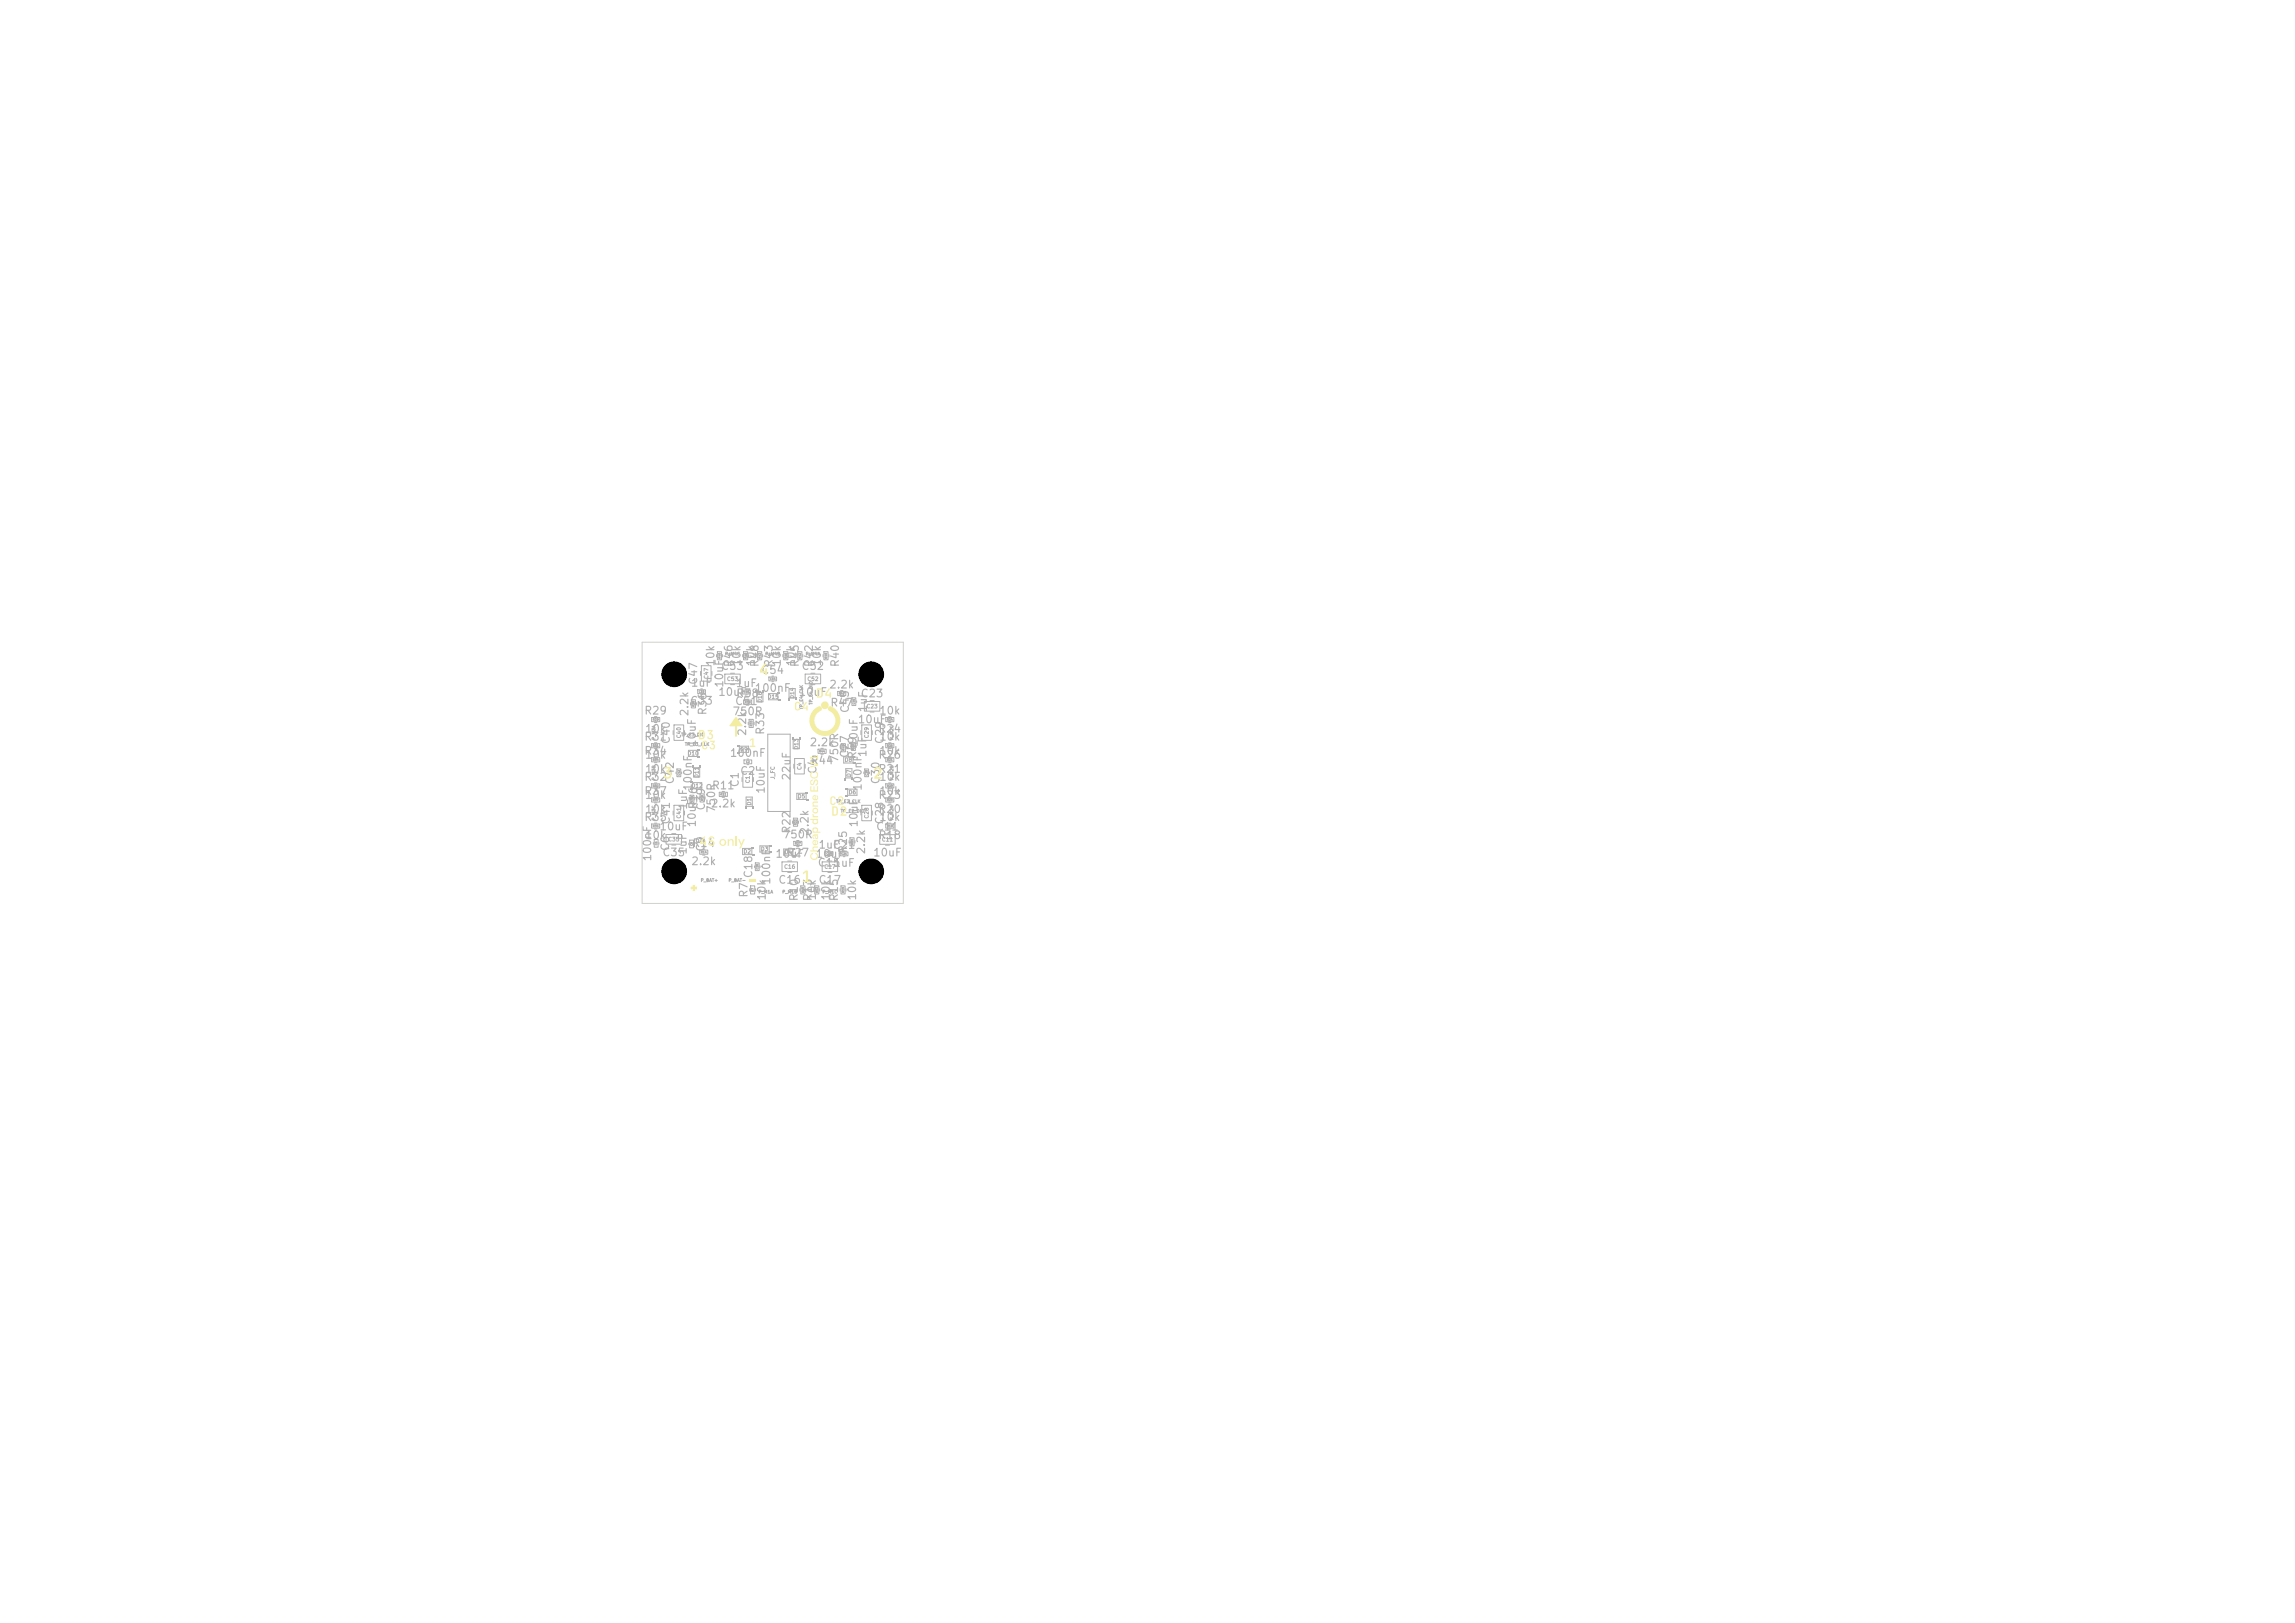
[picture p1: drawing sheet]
<svg xmlns="http://www.w3.org/2000/svg" width="297mm" height="210mm" viewBox="0 0 297 210" stroke-linecap="round" stroke-linejoin="round" font-family="sans-serif">
<defs><g id="words">
<g font-size="1" fill="#afafaf">
<text x="89.3" y="89.1">1uF</text>
<text x="90.5" y="88.7" transform="rotate(-90 90.5 88.7)">C47</text>
<text x="92.7" y="86.3" transform="rotate(-90 92.7 86.3)">10k</text>
<text x="93.2" y="86.9">C53</text>
<text x="93.8" y="89.1" transform="rotate(-90 93.8 89.1)">10uF</text>
<text x="95" y="86.4" transform="rotate(-90 95 86.4)">R46</text>
<text x="95.1" y="89.1">1uF</text>
<text x="96.1" y="86.3" transform="rotate(-90 96.1 86.3)">10k</text>
<text x="97.6" y="89.8">100nF</text>
<text x="97.9" y="86.3" transform="rotate(-90 97.9 86.3)">10k</text>
<text x="98.4" y="86.4" transform="rotate(-90 98.4 86.4)">R48</text>
<text x="98.4" y="87.4">C54</text>
<text x="100.2" y="86.4" transform="rotate(-90 100.2 86.4)">R43</text>
<text x="101.3" y="86.3" transform="rotate(-90 101.3 86.3)">10k</text>
<text x="103.1" y="86.3" transform="rotate(-90 103.1 86.3)">10k</text>
<text x="103.6" y="86.4" transform="rotate(-90 103.6 86.4)">R45</text>
<text x="103.6" y="86.9">C52</text>
<text x="105.4" y="86.4" transform="rotate(-90 105.4 86.4)">R42</text>
<text x="106.5" y="86.3" transform="rotate(-90 106.5 86.3)">10k</text>
<text x="107.2" y="89.3">2.2k</text>
<text x="108.8" y="86.4" transform="rotate(-90 108.8 86.4)">R40</text>
<text x="83.3" y="92.7">R29</text>
<text x="83.4" y="95">10k</text>
<text x="89.2" y="91.4">C33</text>
<text x="89.3" y="92.8" transform="rotate(-90 89.3 92.8)">2.2k</text>
<text x="91.7" y="92.6" transform="rotate(-90 91.7 92.6)">R36</text>
<text x="92.9" y="90.3">10uF</text>
<text x="94.7" y="92.8">750R</text>
<text x="95" y="91.5">C51</text>
<text x="95.2" y="90.4">R38</text>
<text x="96.8" y="95.3" transform="rotate(-90 96.8 95.3)">2.2k</text>
<text x="99.1" y="95.2" transform="rotate(-90 99.1 95.2)">R33</text>
<text x="103.3" y="90.3">10uF</text>
<text x="107.4" y="91.7">R47</text>
<text x="110.1" y="92.3" transform="rotate(-90 110.1 92.3)">C45</text>
<text x="110.9" y="93.8">10uF</text>
<text x="111.3" y="90.5">C23</text>
<text x="112.4" y="92.2" transform="rotate(-90 112.4 92.2)">1uF</text>
<text x="113.6" y="95">R24</text>
<text x="113.7" y="92.7">10k</text>
<text x="83.3" y="101.3">R32</text>
<text x="83.3" y="97.9">R34</text>
<text x="83.3" y="96.1">R31</text>
<text x="83.4" y="100.2">10k</text>
<text x="83.4" y="98.4">10k</text>
<text x="86.9" y="96.4" transform="rotate(-90 86.9 96.4)">C40</text>
<text x="87.4" y="101.6" transform="rotate(-90 87.4 101.6)">C42</text>
<text x="90.3" y="96.7" transform="rotate(-90 90.3 96.7)">10uF</text>
<text x="94.4" y="98.2">100nF</text>
<text x="95.7" y="100.5">C2</text>
<text x="95.8" y="101.9" transform="rotate(-90 95.8 101.9)">C1</text>
<text x="102.5" y="101.1" transform="rotate(-90 102.5 101.1)">22uF</text>
<text x="104.7" y="96.8">2.2k</text>
<text x="104.8" y="99.1">R44</text>
<text x="105.9" y="100.2" transform="rotate(-90 105.9 100.2)">C4</text>
<text x="108.7" y="98.8" transform="rotate(-90 108.7 98.8)">750R</text>
<text x="110" y="98.2" transform="rotate(-90 110 98.2)">C27</text>
<text x="111.1" y="98.3" transform="rotate(-90 111.1 98.3)">R49</text>
<text x="111.2" y="96.7" transform="rotate(-90 111.2 96.7)">10uF</text>
<text x="112.4" y="98.1" transform="rotate(-90 112.4 98.1)">1uF</text>
<text x="113.6" y="100.2">R21</text>
<text x="113.6" y="98.4">R26</text>
<text x="113.7" y="97.9">10k</text>
<text x="113.7" y="96.1">10k</text>
<text x="113.7" y="101.3">10k</text>
<text x="114.1" y="101.6" transform="rotate(-90 114.1 101.6)">C30</text>
<text x="114.6" y="96.4" transform="rotate(-90 114.6 96.4)">C29</text>
<text x="83.3" y="103.1">R37</text>
<text x="83.3" y="106.5">R35</text>
<text x="83.4" y="103.6">10k</text>
<text x="83.4" y="105.4">10k</text>
<text x="85.3" y="107.7">10uF</text>
<text x="86.9" y="106.8" transform="rotate(-90 86.9 106.8)">C41</text>
<text x="89.1" y="104.9" transform="rotate(-90 89.1 104.9)">1uF</text>
<text x="89.8" y="102.4" transform="rotate(-90 89.8 102.4)">100nF</text>
<text x="90.3" y="107.1" transform="rotate(-90 90.3 107.1)">10uF</text>
<text x="90.4" y="104.8" transform="rotate(-90 90.4 104.8)">R16</text>
<text x="91.5" y="105" transform="rotate(-90 91.5 105)">C39</text>
<text x="91.9" y="104.7">2.2k</text>
<text x="92.1" y="102.4">R11</text>
<text x="92.8" y="105.3" transform="rotate(-90 92.8 105.3)">750R</text>
<text x="99.2" y="102.8" transform="rotate(-90 99.2 102.8)">10uF</text>
<text x="102.5" y="107.9" transform="rotate(-90 102.5 107.9)">R22</text>
<text x="111.2" y="107.1" transform="rotate(-90 111.2 107.1)">10uF</text>
<text x="111.7" y="102.4" transform="rotate(-90 111.7 102.4)">100nF</text>
<text x="113.3" y="107.7">C11</text>
<text x="113.6" y="105.4">R20</text>
<text x="113.6" y="103.6">R23</text>
<text x="113.7" y="106.5">10k</text>
<text x="113.7" y="103.1">10k</text>
<text x="114.6" y="106.8" transform="rotate(-90 114.6 106.8)">C28</text>
<text x="83.4" y="108.8">10k</text>
<text x="84.5" y="111.5" transform="rotate(-90 84.5 111.5)">100nF</text>
<text x="85.6" y="111">C35</text>
<text x="86.8" y="110.2" transform="rotate(-90 86.8 110.2)">C6</text>
<text x="89.1" y="110.7" transform="rotate(-90 89.1 110.7)">1uF</text>
<text x="89.4" y="112.2">2.2k</text>
<text x="89.5" y="109.8">R14</text>
<text x="91.4" y="110.3" transform="rotate(-90 91.4 110.3)">C9</text>
<text x="97.6" y="113.7" transform="rotate(-90 97.6 113.7)">C18</text>
<text x="100.3" y="111.2">10uF</text>
<text x="101.2" y="108.7">750R</text>
<text x="101.7" y="111.1">R27</text>
<text x="104.9" y="108.1" transform="rotate(-90 104.9 108.1)">2.2k</text>
<text x="105.5" y="111.2">10uF</text>
<text x="105.7" y="112.4">C15</text>
<text x="105.8" y="110">1uF</text>
<text x="107.7" y="110.1">C21</text>
<text x="107.8" y="112.4">1uF</text>
<text x="109.8" y="110.5" transform="rotate(-90 109.8 110.5)">R25</text>
<text x="112.2" y="110.6" transform="rotate(-90 112.2 110.6)">2.2k</text>
<text x="112.9" y="111.1">10uF</text>
<text x="113.6" y="108.8">R18</text>
<text x="97" y="116.2" transform="rotate(-90 97 116.2)">R7</text>
<text x="99.3" y="116.6" transform="rotate(-90 99.3 116.6)">10k</text>
<text x="99.9" y="114.6" transform="rotate(-90 99.9 114.6)">100nF</text>
<text x="100.6" y="114.6">C16</text>
<text x="103.5" y="116.7" transform="rotate(-90 103.5 116.7)">R10</text>
<text x="105.3" y="116.7" transform="rotate(-90 105.3 116.7)">R13</text>
<text x="105.8" y="116.6" transform="rotate(-90 105.8 116.6)">10k</text>
<text x="105.8" y="114.6">C17</text>
<text x="107.6" y="116.6" transform="rotate(-90 107.6 116.6)">10k</text>
<text x="108.7" y="116.7" transform="rotate(-90 108.7 116.7)">R15</text>
<text x="111" y="116.6" transform="rotate(-90 111 116.6)">10k</text>
</g>
<g font-size=".5" fill="#afafaf">
<text x="91.8" y="87.9" transform="rotate(-90 91.8 87.9)">C47</text>
<text x="94" y="88.2">C53</text>
<text x="104.4" y="88.2">C52</text>
<text x="88.2" y="95.6" transform="rotate(-90 88.2 95.6)">C40</text>
<text x="98.7" y="91" transform="rotate(-90 98.7 91)">D16</text>
<text x="99.3" y="90.5">D15</text>
<text x="102.9" y="90.5" transform="rotate(-90 102.9 90.5)">D14</text>
<text x="112.1" y="91.8">C23</text>
<text x="112.5" y="95.6" transform="rotate(-90 112.5 95.6)">C29</text>
<text x="88.9" y="97.9">D10</text>
<text x="90.5" y="100.7" transform="rotate(-90 90.5 100.7)">D11</text>
<text x="95.7" y="97.3">D9</text>
<text x="97.1" y="101.4" transform="rotate(-90 97.1 101.4)">C1</text>
<text x="100.4" y="100.9" transform="rotate(-90 100.4 100.9)">J_FC</text>
<text x="103.4" y="97.1" transform="rotate(-90 103.4 97.1)">D13</text>
<text x="103.8" y="99.7" transform="rotate(-90 103.8 99.7)">C4</text>
<text x="109.2" y="98.7">D8</text>
<text x="110.2" y="100.6" transform="rotate(-90 110.2 100.6)">D7</text>
<text x="88.2" y="106" transform="rotate(-90 88.2 106)">C41</text>
<text x="89.4" y="102">D12</text>
<text x="97.3" y="104.3" transform="rotate(-90 97.3 104.3)">D1</text>
<text x="103.2" y="103.4">D5</text>
<text x="109.8" y="102.9">D6</text>
<text x="112.5" y="106" transform="rotate(-90 112.5 106)">C28</text>
<text x="86.4" y="109">C35</text>
<text x="96.2" y="110.6">D2</text>
<text x="98.4" y="110.2">D3</text>
<text x="101.4" y="112.5">C16</text>
<text x="101.5" y="110.6">D4</text>
<text x="106.6" y="112.5">C17</text>
<text x="114.1" y="109">C11</text>
</g>
<g font-size=".4" fill="#afafaf">
<text x="93.8" y="84.9">P_M4C</text>
<text x="99" y="84.9">P_M4B</text>
<text x="104.2" y="84.9">P_M4A</text>
<text x="84.9" y="95.8" transform="rotate(-90 84.9 95.8)">P_M3A</text>
<text x="88.1" y="95.4">TP_E3_DIO</text>
<text x="104" y="91.8" transform="rotate(-90 104 91.8)">TP_E4_CLK</text>
<text x="105.2" y="91.2" transform="rotate(-90 105.2 91.2)">TP_E4_DIO</text>
<text x="115.7" y="95.8" transform="rotate(-90 115.7 95.8)">P_M2C</text>
<text x="84.9" y="101" transform="rotate(-90 84.9 101)">P_M3B</text>
<text x="88.6" y="96.6">TP_E3_CLK</text>
<text x="115.7" y="101" transform="rotate(-90 115.7 101)">P_M2B</text>
<text x="84.9" y="106.2" transform="rotate(-90 84.9 106.2)">P_M3C</text>
<text x="108.2" y="104">TP_E2_CLK</text>
<text x="108.8" y="105.2">TP_E2_DIO</text>
<text x="115.7" y="106.2" transform="rotate(-90 115.7 106.2)">P_M2A</text>
<text x="90.6" y="114.2">P_BAT+</text>
<text x="94.2" y="114.2">P_BAT-</text>
<text x="98.1" y="115.7">P_M1A</text>
<text x="101.2" y="115.7">P_M1B</text>
<text x="106.4" y="115.7">P_M1C</text>
</g>
<g font-size=".3" fill="#afafaf">
<text x="90.4" y="89.7">C33</text>
<text x="93.3" y="85.3" transform="rotate(-90 93.3 85.3)">R46</text>
<text x="96.2" y="89.7">C51</text>
<text x="96.7" y="85.3" transform="rotate(-90 96.7 85.3)">R48</text>
<text x="98.5" y="85.3" transform="rotate(-90 98.5 85.3)">R43</text>
<text x="99.6" y="88">C54</text>
<text x="101.9" y="85.3" transform="rotate(-90 101.9 85.3)">R45</text>
<text x="103.7" y="85.3" transform="rotate(-90 103.7 85.3)">R42</text>
<text x="107.1" y="85.3" transform="rotate(-90 107.1 85.3)">R40</text>
<text x="108.5" y="89.9">R47</text>
<text x="84.4" y="93.3">R29</text>
<text x="89.9" y="91.5" transform="rotate(-90 89.9 91.5)">R36</text>
<text x="96.3" y="91.1">R38</text>
<text x="97.4" y="94" transform="rotate(-90 97.4 94)">R33</text>
<text x="110.7" y="91.2" transform="rotate(-90 110.7 91.2)">C45</text>
<text x="114.7" y="93.3">R24</text>
<text x="84.4" y="101.9">R32</text>
<text x="84.4" y="98.5">R34</text>
<text x="84.4" y="96.7">R31</text>
<text x="88" y="100.4" transform="rotate(-90 88 100.4)">C42</text>
<text x="96.5" y="98.8">C2</text>
<text x="106" y="97.4">R44</text>
<text x="109.3" y="97.2" transform="rotate(-90 109.3 97.2)">R49</text>
<text x="110.6" y="97" transform="rotate(-90 110.6 97)">C27</text>
<text x="112.3" y="100.4" transform="rotate(-90 112.3 100.4)">C30</text>
<text x="114.7" y="98.5">R21</text>
<text x="114.7" y="96.7">R26</text>
<text x="114.7" y="101.9">R23</text>
<text x="84.4" y="103.7">R37</text>
<text x="84.4" y="107.1">R35</text>
<text x="89.7" y="103.8" transform="rotate(-90 89.7 103.8)">C39</text>
<text x="91.1" y="103.7" transform="rotate(-90 91.1 103.7)">R16</text>
<text x="93.2" y="103">R11</text>
<text x="103.1" y="106.8" transform="rotate(-90 103.1 106.8)">R22</text>
<text x="114.7" y="107.1">R18</text>
<text x="114.7" y="103.7">R20</text>
<text x="85.1" y="109.4" transform="rotate(-90 85.1 109.4)">C6</text>
<text x="89.7" y="109.5" transform="rotate(-90 89.7 109.5)">C9</text>
<text x="90.7" y="110.5">R14</text>
<text x="98.2" y="112.5" transform="rotate(-90 98.2 112.5)">C18</text>
<text x="102.8" y="109.3">R27</text>
<text x="106.9" y="110.6">C15</text>
<text x="108.9" y="110.7">C21</text>
<text x="110.5" y="109.3" transform="rotate(-90 110.5 109.3)">R25</text>
<text x="97.6" y="115.4" transform="rotate(-90 97.6 115.4)">R7</text>
<text x="104.1" y="115.6" transform="rotate(-90 104.1 115.6)">R10</text>
<text x="105.9" y="115.6" transform="rotate(-90 105.9 115.6)">R13</text>
<text x="109.3" y="115.6" transform="rotate(-90 109.3 115.6)">R15</text>
</g>
</g></defs>
<g fill="none" stroke="#afafaf" stroke-width=".13">
<path d="M90.3 89.2h1v.5h-1zM90.7 89.1h.2M90.7 89.9h.2M92.7 84.7v.3M92.8 84.3h.6v1.1h-.6zM93.5 84.7v.3M110.1 96.5v.2M110.2 96.1h.5v1h-.5zM110.8 96.5v.2M96.6 103.1h.8v1.2h-.8zM109.9 108.8v.3M110 108.4h.5v1.1h-.5z"/>
<path d="M110.6 108.8v.3"/>
</g>
<g fill="#afafaf">
<path d="M96.4 104.3h.2v.3h-.2z"/>
<path d="M97.3 104.3h.2v.3h-.2z"/>
</g>
<g fill="none" stroke="#afafaf" stroke-width=".13">
<path d="M84.3 92.8h1.1v.6h-1.1zM84.7 92.7h.3M84.7 93.5h.3M96.3 98.3h1v.5h-1zM96.7 98.2h.2M96.7 98.9h.2M109.2 97.9h1.2v.8h-1.2zM102.7 108.9h1.1v.5h-1.1zM103.1 108.8h.3M103.1 109.5h.3M105.3 115v.3M105.4 114.6h.6v1.1h-.6z"/>
<path d="M106.1 115v.3"/>
</g>
<g fill="#afafaf">
<path d="M110.3 97.8h.3v.2h-.3z"/>
<path d="M110.4 98.7h.3v.2h-.3z"/>
</g>
<g fill="none" stroke="#afafaf" stroke-width=".13">
<path d="M89.4 90.9v.3M89.5 90.5h.5v1.1h-.5zM90.1 90.9v.3M97.9 84.7v.3M98 84.3h.6v1.1h-.6zM98.7 84.7v.3M102.1 89.1h.8v1.2h-.8zM104.2 87.2h2v1.3h-2zM104.9 87.1h.6M104.9 88.6h.6M111.9 90.8h2v1.2h-2zM112.6 90.7h.5"/>
<path d="M112.6 92.1h.5M84.3 101.4h1.1v.6h-1.1zM84.7 101.3h.3M84.7 102.1h.3"/>
</g>
<g fill="#afafaf">
<path d="M102 90.3h.2v.3h-.2z"/>
<path d="M102.8 90.3h.3v.3h-.3z"/>
</g>
<path d="M97.9 89.6h.8v1.2h-.8zM97 115v.3M97.1 114.6h.6v1.1h-.6zM97.8 115v.3" fill="none" stroke="#afafaf" stroke-width=".13"/>
<g fill="#afafaf">
<path d="M97.8 89.4h.2v.3h-.2z"/>
<path d="M98.7 89.3h.2v.3h-.2z"/>
</g>
<path d="M114.6 98h1.1v.6h-1.1zM115 97.9h.3M115 98.7h.3M84.3 103.2h1.1v.6h-1.1zM84.7 103.1h.3M84.7 103.9h.3M89.6 101.3h1.2v.8h-1.2z" fill="none" stroke="#afafaf" stroke-width=".13"/>
<g fill="#afafaf">
<path d="M89.3 101.1h.3v.2h-.3z"/>
<path d="M89.4 102h.3v.2h-.3z"/>
</g>
<g fill="none" stroke="#afafaf" stroke-width=".13">
<path d="M84.3 98h1.1v.6h-1.1zM84.7 97.9h.3M84.7 98.7h.3M99.5 89.8h1.2v.8h-1.2zM99.5 87.6h1v.5h-1zM99.9 87.5h.2M99.9 88.2h.2M114.6 92.8h1.1v.6h-1.1zM115 92.7h.3M115 93.5h.3M90.5 110h1.1v.5h-1.1zM90.9 109.9h.3"/>
<path d="M90.9 110.6h.3M103.5 115v.3M103.6 114.6h.6v1.1h-.6zM104.3 115v.3"/>
</g>
<g fill="#afafaf">
<path d="M100.6 89.6h.3v.2h-.3z"/>
<path d="M100.7 90.5h.3v.2h-.3z"/>
</g>
<g fill="none" stroke="#afafaf" stroke-width=".13">
<path d="M84.3 96.2h1.1v.6h-1.1zM84.7 96.1h.3M84.7 96.9h.3M87.1 94.5v.6M87.2 93.8h1.3v2h-1.3zM88.6 94.5v.6M102.6 95.7h.8v1.2h-.8zM90.5 103.1v.3M90.6 102.7h.5v1.1h-.5zM91.2 103.1v.3M111.4 104.9v.6M111.5 104.2h1.3v2h-1.3z"/>
<path d="M112.9 104.9v.6M114.6 106.6h1.1v.6h-1.1zM115 106.5h.3M115 107.3h.3"/>
</g>
<g fill="#afafaf">
<path d="M102.5 95.4h.2v.3h-.2z"/>
<path d="M103.4 95.4h.2v.3h-.2z"/>
</g>
<path d="M96.1 99.9h1.3v2h-1.3zM99.4 95h2.9v10h-2.9zM96 100.6v.5M97.5 100.6v.5M98.3 109.5h1.2v.8h-1.2z" fill="none" stroke="#afafaf" stroke-width=".13"/>
<g fill="#afafaf">
<path d="M99.5 109.3h.3v.2h-.3z"/>
<path d="M99.5 110.2h.3v.2h-.3z"/>
</g>
<path d="M96.1 109.8h1.2v.8h-1.2z" fill="none" stroke="#afafaf" stroke-width=".13"/>
<g fill="#afafaf">
<path d="M97.3 109.6h.3v.2h-.3z"/>
<path d="M97.3 110.5h.3v.2h-.3z"/>
</g>
<path d="M84.6 109v.2M84.7 108.6h.5v1h-.5zM85.3 109v.2M101.4 109.9h1.2v.8h-1.2z" fill="none" stroke="#afafaf" stroke-width=".13"/>
<g fill="#afafaf">
<path d="M102.6 109.7h.3v.2h-.3z"/>
<path d="M102.6 110.6h.3v.2h-.3z"/>
</g>
<path d="M106.5 84.7v.3M106.6 84.3h.6v1.1h-.6zM107.3 84.7v.3M103.1 102.6h1.2v.8h-1.2zM113.8 108h2v1.3h-2zM114.6 107.9h.5M114.6 109.4h.5" fill="none" stroke="#afafaf" stroke-width=".13"/>
<g fill="#afafaf">
<path d="M104.3 102.5h.3v.2h-.3z"/>
<path d="M104.3 103.4h.3v.2h-.3z"/>
</g>
<g fill="none" stroke="#afafaf" stroke-width=".13">
<path d="M93.8 87.2h2v1.3h-2zM94.5 87.1h.6M94.5 88.6h.6M95.7 96.6h1.2v.8h-1.2zM96.1 89.3h1v.5h-1zM96.1 84.7v.3M96.2 84.3h.6v1.1h-.6zM96.5 89.2h.2M96.5 89.9h.2M96.9 84.7v.3M102.7 98.9v.5M102.8 98.1h1.3v2h-1.3z"/>
<path d="M104.2 98.9v.5M108.8 96.6v.3M108.9 96.2h.5v1.1h-.5zM109.5 96.6v.3M110.1 90.7v.2M110.3 90.3h.5v1h-.5zM110.9 90.7v.2M111.4 94.5v.6M111.5 93.8h1.3v2h-1.3zM111.8 99.9v.2M111.9 99.5h.5v1h-.5zM112.5 99.9v.2"/>
<path d="M112.9 94.5v.6M86.2 108h2v1.2h-2zM86.9 107.9h.6M86.9 109.3h.6M93.1 102.5h1v.6h-1zM93.5 102.4h.3M93.5 103.2h.3M97.6 112v.3M97.8 111.7h.4v1h-.4zM98.4 112v.3M101.2 111.5h2v1.3h-2zM101.9 111.4h.6"/>
<path d="M101.9 112.9h.6M108.7 115v.3M108.8 114.6h.6v1.1h-.6zM109.5 115v.3"/>
</g>
<g fill="#afafaf">
<path d="M95.4 96.4h.3v.2h-.3z"/>
<path d="M95.4 97.3h.3v.2h-.3z"/>
</g>
<g fill="none" stroke="#afafaf" stroke-width=".13">
<path d="M89.1 97.1h1.2v.8h-1.2zM101.3 84.7v.3M101.4 84.3h.6v1.1h-.6zM102.1 84.7v.3M84.3 106.6h1.1v.6h-1.1zM84.7 106.5h.3M84.7 107.3h.3M106.4 111.5h2v1.3h-2zM107.1 111.4h.6M107.1 112.9h.6M108.7 110.2h1v.5h-1zM109.1 110.1h.2"/>
<path d="M109.1 110.8h.2"/>
</g>
<g fill="#afafaf">
<path d="M90.3 96.9h.3v.3h-.3z"/>
<path d="M90.3 97.8h.3v.2h-.3z"/>
</g>
<g fill="none" stroke="#afafaf" stroke-width=".13">
<path d="M90.7 86.9v.5M90.8 86.1h1.2v2h-1.2zM92.1 86.9v.5M103.1 84.7v.3M103.2 84.3h.6v1.1h-.6zM103.9 84.7v.3M89.1 109.1v.2M89.2 103.3v.2M89.2 108.7h.5v1h-.5zM89.3 102.9h.5v1h-.5zM89.9 109.1v.2M89.9 103.3v.2"/>
<path d="M109.7 102.1h1.2v.8h-1.2z"/>
</g>
<g fill="#afafaf">
<path d="M109.4 102h.3v.2h-.3z"/>
<path d="M109.4 102.8h.3v.3h-.3z"/>
</g>
<path d="M109.4 99.5h.8v1.2h-.8z" fill="none" stroke="#afafaf" stroke-width=".13"/>
<g fill="#afafaf">
<path d="M109.3 100.7h.2v.3h-.2z"/>
<path d="M110.2 100.6h.2v.3h-.2z"/>
</g>
<g fill="none" stroke="#afafaf" stroke-width=".13">
<path d="M87.5 99.9v.2M87.6 99.5h.5v1h-.5zM88.2 99.9v.2M89.7 99.3h.8v1.2h-.8zM96.2 90.6h1.1v.5h-1.1zM96.6 90.5h.3M96.6 91.2h.3M105.9 96.9h1v.6h-1zM106.2 96.8h.3M106.2 97.6h.3M108.4 89.5h1.1v.5h-1.1zM108.8 89.4h.3"/>
<path d="M108.8 90.1h.3M114.6 96.2h1.1v.6h-1.1zM115 96.1h.3M115 96.9h.3M87.1 104.9v.6M87.2 104.2h1.3v2h-1.3zM88.6 104.9v.6M102.6 106.2v.3M102.7 105.9h.5v1h-.5zM103.3 106.2v.3M114.6 103.2h1.1v.6h-1.1zM114.6 101.4h1.1v.6h-1.1z"/>
<path d="M115 103.1h.3M115 103.9h.3M115 101.3h.3M115 102.1h.3"/>
</g>
<g fill="#afafaf">
<path d="M89.6 99.1h.2v.3h-.2z"/>
<path d="M90.5 99h.2v.3h-.2z"/>
</g>
<path d="M96.8 93.5v.3M96.9 93.1h.6v1h-.6zM97.6 93.5v.3M106.8 110.2h1v.5h-1zM107.2 110.1h.2M107.2 110.8h.2" fill="none" stroke="#afafaf" stroke-width=".13"/>
<g fill="#f2eda1">
<path d="M95.2 108.2h.2v1.2h-.2z"/>
<path d="M97 113.8h.8v.3h-.8z"/>
<path d="M95.2 92.7l.9 1.3h-.7v1.3h-.3v-1.3h-.7z"/>
<path d="M95.5 108.6h.2l.3 .6 .2-.6h.2l-.5 1.2h-.2l.2-.4z"/>
<path d="M97.1 95.7l.2-.2h.2v1h.2v.2h-.6v-.2h.2v-.8l-.2 .2z"/>
<path d="M103.9 112.9l.4-.2h.2v1.3h.4v.1h-1v-.1h.4v-1.2l-.4 .3z"/>
<path d="M104.9 97.9h.8v-.2h.2v.7h-.2v-.3h-.7l.2 .3h-.2l-.1-.3z"/>
<path d="M89.4 114.8h.3v-.3h.3v.3h.2v.3h-.2v.2h-.3v-.2h-.3z"/>
<path d="M91.1 108.2h.2l-.5 .8h.4v-.3h.1v.7h-.1v-.2h-.6v-.3z"/>
<path d="M98.9 85.8h.3l-.6 1h.4v-.3h.2v.9h-.2v-.4h-.6v-.3z"/>
<path d="M104.3 90.8h.2l-.5 .7h.4v-.2h.1v.6h-.1v-.2h-.5v-.3z"/>
<path d="M107.3 89.1h.2l-.5 .8h.3v-.3h.2v.7h-.2v-.3h-.5v-.2z"/>
<path d="M104.9 101.7h.1v.6h.3v-.5h.1v.5h.3v-.6h.2v.7h-1z"/>
<path d="M104.9 98.6l1 .3v.2l-1 .2v-.1l.8-.2-.8-.2z"/>
<path d="M105.1 105.3h.2l.1 .3h.5v.1h-.7v-.1h.1z"/>
<path d="M94.2 108.6h.1v.1l.3-.1 .3 .1v.7h-.1v-.6l-.2-.1-.2 .2-.1 .5h-.1z"/>
<path d="M105.2 109.6l.7-.1v.2h-.5l-.1 .1 .1 .2h.5v.2h-1v-.2h.4l-.2-.2z"/>
<path d="M105.2 103.8l.7-.1v.2h-.5l-.1 .1 .1 .2h.5v.2h-.7v-.2h.1l-.2-.2z"/>
<path d="M90.5 94.5h.4l.3 .2v.7l-.2 .2-.5 .1v-1.1h.1v.9h.3l.1-.2v-.6l-.5-.1z"/>
<path d="M105.7 89.1h.5l.2 .2 .1 .7-.2 .2-.6 .1v-1.1h.2v.9h.3l.1-.2v-.6l-.6-.1z"/>
<path d="M107.7 104.3l.5 .1 .2 .2v.7l-.2 .2h-.5v-1h.2v.9h.3l.1-.2-.1-.6-.5-.1z"/>
<path d="M108.5 103.1l.3-.1 .3 .2v.3l-.4 .5h.4v.1h-.6v-.1l.5-.6-.2-.2-.2 .2h-.2z"/>
<path d="M108.9 104.4l.3-.1 .3 .2v.4l-.5 .5h.5v.1h-.7v-.1l.5-.7v-.2h-.2h-.1l-.1 .2h-.1z"/>
<path d="M113.3 99.4l.4-.2 .3 .2v.5l-.6 .7h.7v.2h-.9v-.3l.5-.5 .1-.3v-.2l-.2-.1-.2 .1-.1 .2h-.2z"/>
<path d="M86 99.2h.8v.2l-.3 .4a.45 .45 0 0 1 .4 .6l-.1 .2-.3 .1h-.3l-.2-.1-.1-.3h.3v.2l.3 .1 .1-.2v-.2l-.1-.2h-.3v-.2l.4-.4h-.6z"/>
<path d="M91.6 94.5h.6v.1l-.3 .3a.36 .36 0 0 1 .4 .5l-.1 .2-.2 .1-.4-.2-.1-.2h.2l.1 .2h.1l.2-.1v-.2l-.1-.1-.2-.1v-.1l.2-.3h-.4z"/>
<path d="M91.9 95.8h.6v.2l-.3 .3a.33 .33 0 0 1 .3 .4l-.2 .2-.4-.1-.1-.2h.2l.1 .2h.1h.1l.1-.2-.1-.2h-.2v-.2l.2-.2h-.4z"/>
<path d="M105.2 107.2l.3-.1h.2l.2 .3-.2 .2h.4v.2h-.9v-.2h.1l-.2-.2 .4 .2h.2l.1-.2-.1-.1-.2-.1-.4 .2z"/>
<path d="M104.9 106h1v.1h-.2l.2 .2-.1 .2-.2 .2-.3-.1-.2-.3h.2l.1 .2h.2l.1-.1v-.2l-.3-.1-.1 .2h-.2l.2-.2h-.4z"/>
<path d="M90.9 95.9l.4-.1 .2 .2v.2h-.1l-.2-.2-.2 .1 .1 .7h.2l.1-.2h.1l-.1 .3h-.3l-.2-.1z"/>
<path d="M103 90.9l.3-.1 .2 .2 .1 .1h-.2l-.2-.2-.2 .2 .1 .6 .2 .1 .1-.2h.2l-.2 .3h-.3l-.2-.2v-.6z"/>
<path d="M107.6 103.1l.3-.1 .2 .2v.2h-.1l-.2-.2-.2 .1 .1 .7h.2l.1-.2h.1l-.2 .3h-.2l-.2-.1v-.7z"/>
<path d="M105.2 103l.4-.1v.5l.2-.1-.1-.4 .1 .1 .1 .2-.1 .3-.3 .1-.2-.1-.2-.3 .3 .2v-.4l-.3 .2z"/>
<path d="M105.2 108.8l.4-.1v.5l.2-.1-.1-.4 .1 .1 .1 .2-.1 .3-.3 .1-.2-.1-.2-.3 .3 .2v-.4l-.3 .2z"/>
<path d="M105.2 104.6l.3-.1 .3 .1 .1 .3-.1 .2-.3 .2-.2-.1-.2-.3 .4 .2 .2-.1 .1-.1-.1-.2h-.2l-.4 .2z"/>
<path d="M93.2 108.7l.3-.1 .4 .1 .1 .3-.2 .3-.3 .2-.3-.2-.1-.3h.2l.1 .2 .1 .1 .2-.1 .1-.2-.1-.2-.2-.1-.1 .1-.1 .2h-.2z"/>
<path d="M105 99.9l.2-.1v.2l-.2 .1v.3l.1 .1 .3 .1 .2-.1 .2-.2-.1-.2-.2-.1v-.2l.2 .1 .2 .3-.1 .3-.3 .2h-.4l-.2-.4z"/>
<path d="M105 110.5l.2-.1v.1l-.2 .2v.2l.1 .2h.3l.2-.1 .2-.2-.1-.2-.2-.1v-.1h.2l.2 .3-.1 .4-.4 .2-.3-.1-.2-.4z"/>
<path d="M105.2 108h.7v.1h-.1l.1 .2-.1 .2h-.2l-.2-.4h.1l.1 .3h.2l-.1-.2-.3-.1-.1 .2 .1 .3-.1-.1-.2-.2z"/>
<path d="M105 101l.2-.1v.1l-.2 .2v.2h.1l.4-.5a.38 .38 0 0 1 .4 .3 .38 .38 0 0 1-.4 .4v-.1l.2-.2v-.3h-.2l-.2 .5-.2 .1-.2-.3z"/>
<path d="M91.8 108.3l.2-.1a.34 .34 0 0 1 .5 .3h-.2l-.2-.1-.2 .1 .1 .2 .4 .2 .1 .2-.2 .3h-.4l-.1-.1-.1-.2h.2v.2h.2l.2-.2-.1-.1-.4-.3-.1-.2z"/>
<path d="M105.3 91.8l.5-.3 .3-.1 .2 .2-.1 .4a1.37 1.37 0 0 0-.5 2.1 1.37 1.37 0 0 0 2.2-.1 1.37 1.37 0 0 0-.7-2.1v-.3l.2-.2 .4 .1 .4 .4 .5 .8v.9l-.2 .7-.5 .5-.7 .4h-.7l-.5-.1-.6-.3-.4-.4-.2-.5-.1-.6v-.5l.2-.5z"/>
<circle cx="106.8" cy="91.3" r=".49"/>
</g>
<path d="M83.1 83.1h33.8v33.8h-33.8z" fill="none" stroke="#d0d2cd" stroke-width=".13"/>
<g fill="#000" stroke="#000" stroke-width=".13">
<circle cx="87.2" cy="87.3" r="1.6"/>
<circle cx="112.7" cy="87.3" r="1.6"/>
<circle cx="87.3" cy="112.7" r="1.6"/>
<circle cx="112.7" cy="112.7" r="1.6"/>
</g>
<use href="#words"/>
</svg>
